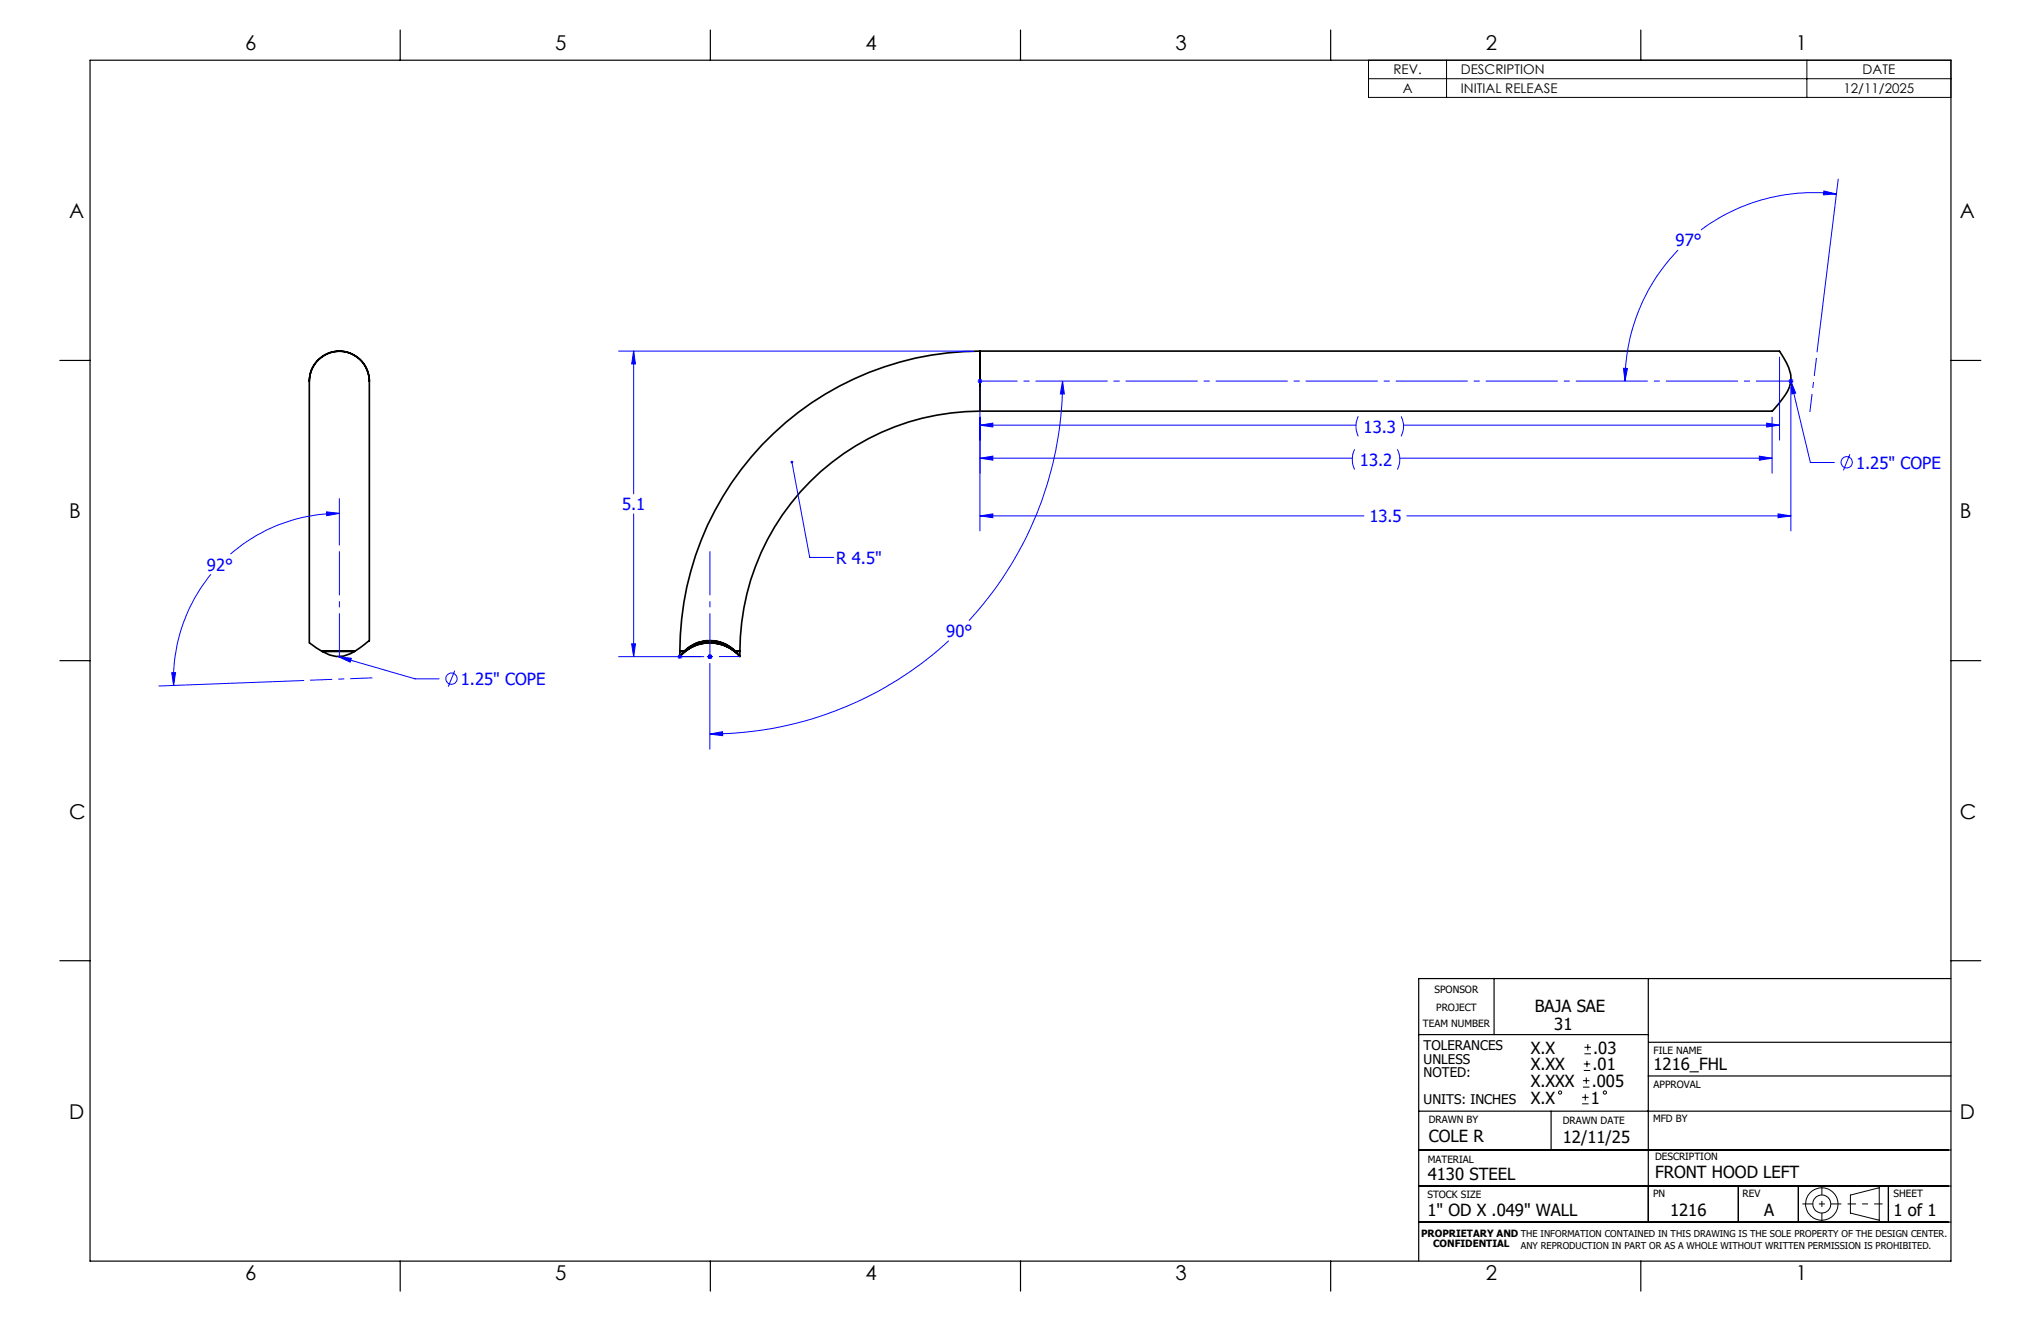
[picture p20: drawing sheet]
<svg xmlns="http://www.w3.org/2000/svg" width="432mm" height="279mm" viewBox="0 0 432 279" stroke-linecap="round" stroke-linejoin="round" font-family="sans-serif">
<defs><g id="words">
<g font-size="4.3">
<text x="51.9" y="10.7">6</text>
<text x="117.5" y="10.7">5</text>
<text x="183.1" y="10.7">4</text>
<text x="248.7" y="10.7">3</text>
<text x="314.3" y="10.7">2</text>
<text x="379.9" y="10.7">1</text>
<text x="14.6" y="46.1">A</text>
<text x="414.7" y="46.1">A</text>
<text x="14.6" y="109.6">B</text>
<text x="414.7" y="109.6">B</text>
<text x="14.6" y="173.1">C</text>
<text x="414.7" y="173.1">C</text>
<text x="14.6" y="236.6">D</text>
<text x="414.7" y="236.6">D</text>
<text x="51.9" y="270.8">6</text>
<text x="117.5" y="270.8">5</text>
<text x="183.1" y="270.8">4</text>
<text x="248.7" y="270.8">3</text>
<text x="314.3" y="270.8">2</text>
<text x="379.9" y="270.8">1</text>
</g>
<g font-size="3.5" fill="#00f">
<text x="354.5" y="52.1">97°</text>
<text x="288.5" y="91.5">13.3</text>
<text x="287.7" y="98.5">13.2</text>
<text x="392.7" y="99.1">1.25&quot; COPE</text>
<text x="131.6" y="107.9">5.1</text>
<text x="289.7" y="110.5">13.5</text>
<text x="176.9" y="119.3">R 4.5&quot;</text>
<text x="43.8" y="120.7">92°</text>
<text x="200.2" y="134.7">90°</text>
<text x="97.5" y="144.9">1.25&quot; COPE</text>
</g>
<g font-size="3.5">
<text x="324.7" y="214">BAJA SAE</text>
<text x="328.8" y="217.9">31</text>
<text x="323.8" y="222.9">X.X</text>
<text x="323.8" y="226.4">X.XX</text>
<text x="336.9" y="226.4">.01</text>
<text x="337.1" y="222.9">.03</text>
<text x="349.8" y="226.4">1216_FHL</text>
<text x="323.8" y="229.9">X.XXX</text>
<text x="323.8" y="233.5">X.X</text>
<text x="336.6" y="233.5">1</text>
<text x="336.8" y="229.9">.005</text>
<text x="302.3" y="241.5">COLE R</text>
<text x="330.6" y="241.7">12/11/25</text>
<text x="302.1" y="249.7">4130 STEEL</text>
<text x="350.1" y="249.1">FRONT HOOD LEFT</text>
<text x="302" y="257.2">1&quot; OD X .049&quot; WALL</text>
<text x="353.3" y="257.2">1216</text>
<text x="373.2" y="257.2">A</text>
<text x="400.6" y="257.1">1 of 1</text>
</g>
<g font-size="2.8">
<text x="294.8" y="15.7">REV.</text>
<text x="309.1" y="15.7">DESCRIPTION</text>
<text x="394.1" y="15.7">DATE</text>
<text x="296.8" y="19.7">A</text>
<text x="309.1" y="19.7">INITIAL RELEASE</text>
<text x="390" y="19.7">12/11/2025</text>
<text x="301.2" y="222.2">TOLERANCES</text>
<text x="301.2" y="225">UNLESS</text>
<text x="301.2" y="227.8">NOTED:</text>
<text x="301.2" y="233.5">UNITS: INCHES</text>
</g>
<g font-size="2.1">
<text x="303.5" y="210">SPONSOR</text>
<text x="303.8" y="213.9">PROJECT</text>
<text x="301" y="217.3">TEAM NUMBER</text>
<text x="349.8" y="222.9">FILE NAME</text>
<text x="349.8" y="230.2">APPROVAL</text>
<text x="302.3" y="237.5">DRAWN BY</text>
<text x="330.6" y="237.7">DRAWN DATE</text>
<text x="349.7" y="237.3">MFD BY</text>
<text x="302.1" y="245.9">MATERIAL</text>
<text x="350.1" y="245.4">DESCRIPTION</text>
<text x="302" y="253.3">STOCK SIZE</text>
<text x="349.7" y="253.3">PN</text>
<text x="368.7" y="253.2">REV</text>
<text x="400.6" y="253.2">SHEET</text>
<text x="300.7" y="261.6">PROPRIETARY AND THE INFORMATION CONTAINED IN THIS DRAWING IS THE SOLE PROPERTY OF THE DESIGN CENTER.</text>
<text x="303.2" y="263.8">CONFIDENTIAL</text>
</g>
<text font-size="2" x="321.8" y="264.2">ANY REPRODUCTION IN PART OR AS A WHOLE WITHOUT WRITTEN PERMISSION IS PROHIBITED.</text>
</g></defs>
<g fill="none" stroke="#000" stroke-width=".35">
<path d="M207.3 74.3a63.5 63.5 0 0 0-63.5 63.5M207.3 74.3v12.7M207.3 74.3h169.2M376.5 74.3l.4 .7a10.7 10.7 0 0 1 2 5.4 12 12 0 0 1-3.5 6.1l-.4 .4M65.4 80.6v55.4M65.4 80.6a6.4 6.4 0 0 1 6.4-6.3 6.4 6.4 0 0 1 6.3 6.3M78.1 80.6v54.9M207.3 87a50.8 50.8 0 0 0-50.8 50.8M207.3 87h167.7M65.5 136l2.6 1.8M68.1 137.8h6.9M68.1 137.8a5.9 5.9 0 0 0 6.9 0"/>
<path d="M78.1 135.5l-3.1 2.3M143.8 137.8h.9M143.8 137.8v1M144.7 137.8a7.7 7.7 0 0 1 10.9 0M144.7 137.8l-.8 1.1 1-1M144.7 137.8h.3M145 137.6a7.6 7.6 0 0 1 10.9 .5 8.6 8.6 0 0 0-11.4 0zM145 137.8a8.4 8.4 0 0 1 10.4 0h.2M155.6 137.8h.9M155.6 137.8l.9 1.1-1.1-1.1M156.5 137.8v1.1"/>
</g>
<g fill="none" stroke="#00f" stroke-width=".21">
<path d="M388.9 37.9l-4.5 36.5M355 52.9a40.1 40.1 0 0 0-11.2 27.7M385.9 40.4l2.6 .6-2.7 .2zM388.5 41a40 40 0 0 0-28.6 7.6M130.9 74.3h75.2M134.1 74.3l.3 2.7h-.8zM134.1 74.3v30.2M343.5 77.9h.8l-.5 2.7zM376.5 75.5v17.6M167.5 97.7l3.8 20.2h5.1M206.8 80.6h1M207 80.3l.7 .7"/>
<path d="M207.3 96.9l2.7-.4v.8zM207.3 89.9l2.7-.4v.8zM207.3 80.1v1M207.3 81.9v30.4M207.3 96.9h78.8M207.3 89.9h79.6M207.7 80.3l-.7 .7M224.8 80.6l.4 2.7h-.9zM224.8 80.6a74.7 74.7 0 0 1-19.8 50.7M286.6 95a4.9 4.9 0 0 0 0 4.3M287.4 88.1a4.8 4.8 0 0 0 0 4.2M295.6 95a4.6 4.6 0 0 1 0 4.3"/>
<path d="M296.2 96.9h78.7M296.4 88.1l.1 .2a4.7 4.7 0 0 1-.1 4M296.9 89.9h79.6M372.2 96.5l2.7 .4-2.7 .4zM373.8 89.5l2.7 .4-2.7 .4zM374.9 88.2v11.9M378.4 80.6h1M378.5 80.3l.7 .7M378.9 80.6l1 2.5-.8 .2zM378.9 80.1v1M378.9 81.9v30.4M378.9 80.6l4.1 17.2h5.1"/>
<path d="M379.2 80.3l-.7 .7M391.4 96.1l-1.4 3.4M69.1 108.3l2.7 .3-2.7 .5zM71.8 108.6a35.2 35.2 0 0 0-23 8.6M71.8 105.4v10M134.1 108.7v30.2M207.3 109.1l2.7-.4v.8zM207.3 109.1h81.3M297.6 109.1h81.3M376.2 108.7l2.7 .4-2.7 .4zM44.6 121.5a35.1 35.1 0 0 0-7.9 23.5M71.6 138.9l2.7 .3-.2 .9z"/>
<path d="M71.6 138.9l16.2 4.7h5.1M130.9 138.9h18M133.6 136.2h.8l-.3 2.7zM143.5 138.5l.7 .7M143.8 138.4v1M144.2 138.5l-.7 .7M149.7 138.9h1M149.8 138.5l.7 .7M150.2 138.4v1M150.5 138.5l-.7 .7M200.7 135.5a74.9 74.9 0 0 1-50.5 19.8M36.3 142.3h.8l-.4 2.7z"/>
<path d="M64.3 143.9l-30.8 1.2M96.2 141.9l-1.4 3.3M150.2 155.3l2.7-.5v.8zM150.2 140.3v18.1"/>
<circle cx="390.7" cy="97.8" r="1.2"/>
<circle cx="95.5" cy="143.5" r="1.18"/>
</g>
<g fill="none" stroke="#000" stroke-width=".21">
<path d="M289.5 12.7h123.2v7.9h-123.2zM289.5 16.7h123.2M306 12.7v7.9M382.3 12.7v7.9M334.7 233.5h1.4M334.7 232.1h1.4M334.9 229.9h1.4M334.9 228.6h1.4M335.1 226.4h1.3M335.1 225h1.3M335.2 222.9h1.4M335.2 221.5h1.4"/>
<path d="M335.4 231.4v1.4M335.6 227.9v1.3M335.7 224.4v1.3M335.9 220.8v1.4M391.5 252.8l6.1-1.6v6.9l-6.1-1.5z"/>
<circle cx="330" cy="231.1" r=".34"/>
<circle cx="339.5" cy="231.1" r=".34"/>
<circle cx="385.4" cy="254.6" r="1.9"/>
<circle cx="385.4" cy="254.7" r="3.4"/>
</g>
<path d="M381.3 254.6h8.3" fill="none" stroke="#000" stroke-width=".21" stroke-dasharray="15.2 1.3 1.3 1.3" stroke-dashoffset="13" stroke-linecap="butt"/>
<path d="M385.4 250.8v7.7" fill="none" stroke="#000" stroke-width=".21" stroke-dasharray="15.2 1.3 1.3 1.3" stroke-dashoffset="13.3" stroke-linecap="butt"/>
<path d="M390.9 254.6h7.4" fill="none" stroke="#000" stroke-width=".21" stroke-dasharray="15.2 1.3 1.3 1.3" stroke-dashoffset="13.4" stroke-linecap="butt"/>
<path d="M156.5 138.9h-12.7" fill="none" stroke="#00f" stroke-width=".21" stroke-dasharray="15.2 1.3 1.3 1.3" stroke-dashoffset="10.8" stroke-linecap="butt"/>
<path d="M207.3 80.6h172.1" fill="none" stroke="#00f" stroke-width=".21" stroke-dasharray="15.2 1.3 1.3 1.3" stroke-dashoffset="7.3" stroke-linecap="butt"/>
<path d="M71.8 139v-22.4M150.2 139v-22.4" fill="none" stroke="#00f" stroke-width=".21" stroke-dasharray="15.2 1.3 1.3 1.3" stroke-dashoffset="5.9" stroke-linecap="butt"/>
<path d="M384.3 75.7l-1.4 11.4" fill="none" stroke="#00f" stroke-width=".21" stroke-dasharray="15.2 1.3 1.3 1.3" stroke-dashoffset="11.4" stroke-linecap="butt"/>
<path d="M78.8 143.4l-13.2 .5" fill="none" stroke="#00f" stroke-width=".21" stroke-dasharray="15.2 1.3 1.3 1.3" stroke-dashoffset="10.6" stroke-linecap="butt"/>
<g fill="none" stroke="#000" stroke-width=".25">
<path d="M19 12.7h393.7v254h-393.7zM84.7 6.4v6.3M150.3 6.4v6.3M215.9 6.4v6.3M281.5 6.4v6.3M347.1 6.4v6.3M12.7 76.2h6.3M412.7 76.2h6.4M12.7 139.7h6.3M412.7 139.7h6.4M12.7 203.2h6.3M300.1 218.8h48.6"/>
<path d="M316.1 206.9v11.9M348.7 207v51.5M412.7 207h-112.6v59.7M412.7 203.2h6.4M300.1 235h112.6M328.2 235v8.2M348.7 227.6h64M348.8 220.5h64M300.1 258.5h112.6M300.1 250.9h112.6M300.1 243.2h112.6M367.8 250.9v7.6"/>
<path d="M380.5 250.9v7.6M399.5 250.9v7.6M84.7 266.7v6.4M150.3 266.7v6.4M215.9 266.7v6.4M281.5 266.7v6.4M347.1 266.7v6.4"/>
</g>
<g fill="#00f">
<path d="M343.5 77.9l.3 2.7 .5-2.7zM385.9 40.4l-.1 .8 2.7-.2zM150.2 155.3l2.7-.5v.8zM224.8 80.6l.4 2.7h-.9zM207.3 96.9l2.7-.4v.8zM372.2 96.5l2.7 .4-2.7 .4zM373.8 89.5l2.7 .4-2.7 .4zM207.3 89.9l2.7-.4v.8zM378.9 80.6l1 2.5-.8 .2zM167.4 97.5a.28 .28 0 0 0-.1 .4 .28 .28 0 0 0 .5-.1 .28 .28 0 0 0-.2-.4l-.1 .3zM71.6 138.9l2.7 .3-.2 .9z"/>
<path d="M207.3 109.1l2.7-.4v.8zM376.2 108.7l2.7 .4-2.7 .4zM133.6 136.2h.8l-.3 2.7zM134.1 74.3l.3 2.7h-.8z"/>
<path d="M69.1 108.3l2.7 .3-2.7 .5zM36.3 142.3h.8l-.4 2.7z"/>
</g>
<use href="#words"/>
</svg>
